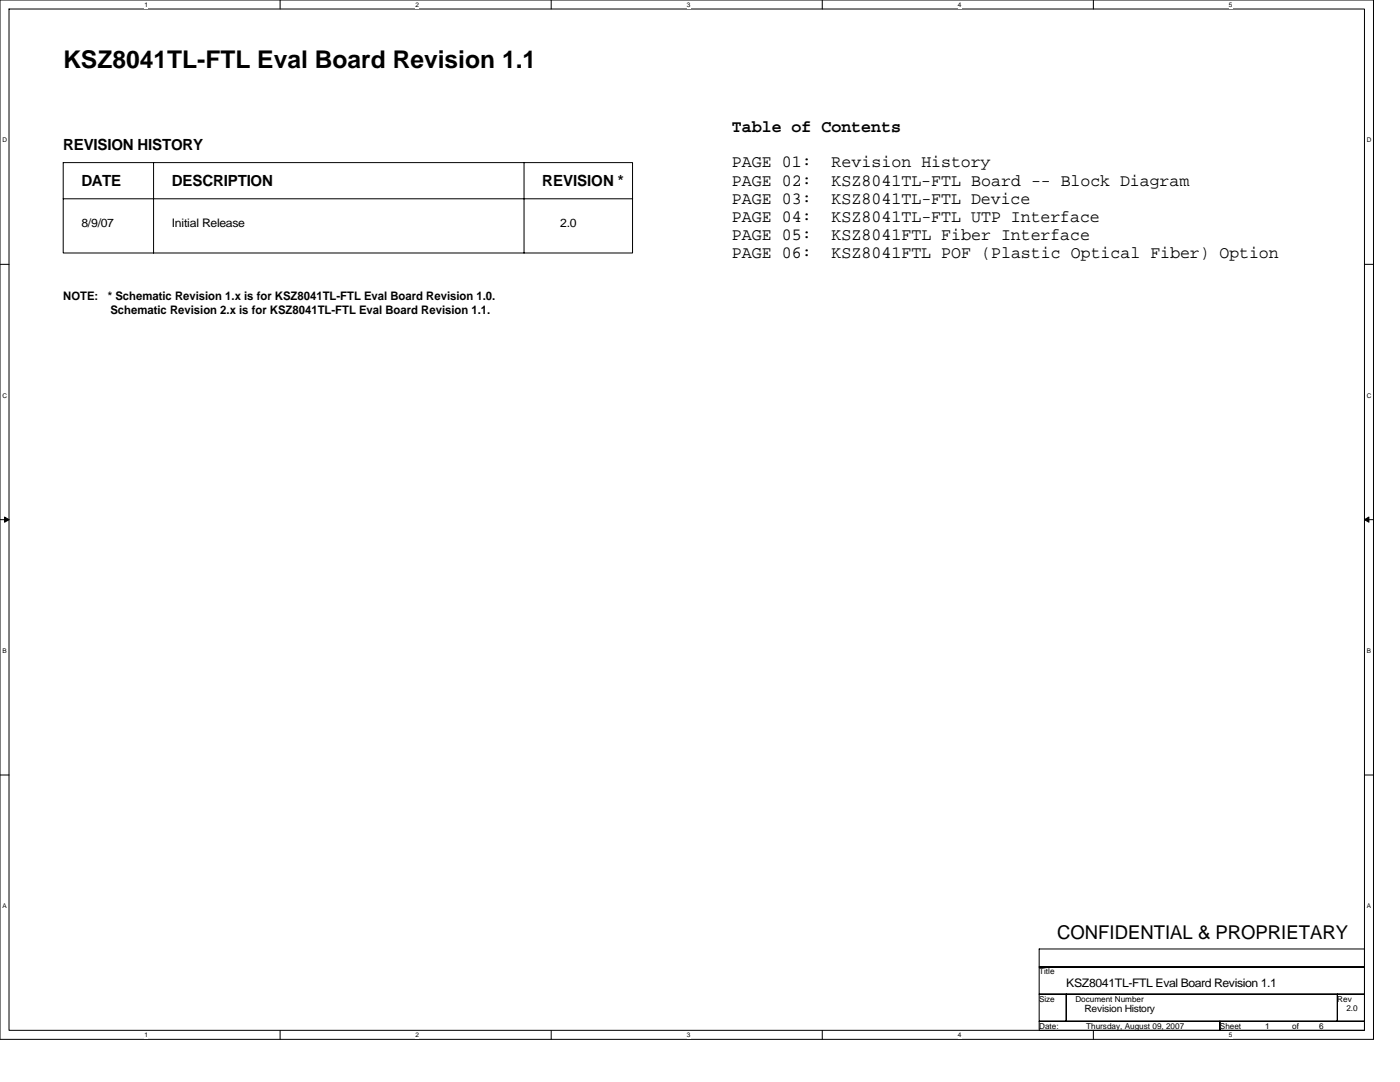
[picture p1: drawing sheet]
<svg xmlns="http://www.w3.org/2000/svg" width="279mm" height="216mm" viewBox="0 0 279 216" stroke-linecap="round" stroke-linejoin="round" font-family="sans-serif">
<defs><g id="words">
<text font-size="4.9" x="12.6" y="13.5">KSZ8041TL-FTL Eval Board Revision 1.1</text>
<text font-size="3.8" x="211" y="187.3">CONFIDENTIAL &amp; PROPRIETARY</text>
<g font-size="3.4">
<text x="146.1" y="26.3">Table of Contents</text>
<text x="146.1" y="33.4">PAGE 01:</text>
<text x="166" y="33.4">Revision History</text>
<text x="146.1" y="37">PAGE 02:</text>
<text x="146.1" y="40.6">PAGE 03:</text>
<text x="166" y="37">KSZ8041TL-FTL Board -- Block Diagram</text>
<text x="166" y="40.6">KSZ8041TL-FTL Device</text>
<text x="146.1" y="44.2">PAGE 04:</text>
<text x="146.1" y="47.8">PAGE 05:</text>
<text x="166" y="44.2">KSZ8041TL-FTL UTP Interface</text>
<text x="166" y="47.8">KSZ8041FTL Fiber Interface</text>
<text x="146.1" y="51.4">PAGE 06:</text>
<text x="166" y="51.4">KSZ8041FTL POF (Plastic Optical Fiber) Option</text>
</g>
<g font-size="3.1">
<text x="12.6" y="29.9">REVISION HISTORY</text>
<text x="16.2" y="37.1">DATE</text>
<text x="34.3" y="37.1">DESCRIPTION</text>
<text x="108.2" y="37.1">REVISION *</text>
</g>
<g font-size="2.3">
<text x="16.2" y="45.4">8/9/07</text>
<text x="34.3" y="45.4">Initial Release</text>
<text x="111.8" y="45.4">2.0</text>
<text x="12.6" y="59.9">NOTE:</text>
<text x="21.5" y="59.9">* Schematic Revision 1.x is for KSZ8041TL-FTL Eval Board Revision 1.0.</text>
<text x="22" y="62.6">Schematic Revision 2.x is for KSZ8041TL-FTL Eval Board Revision 1.1.</text>
<text x="212.8" y="196.8">KSZ8041TL-FTL Eval Board Revision 1.1</text>
</g>
<text font-size="2" x="216.4" y="202">Revision History</text>
<g font-size="1.6">
<text x="207.4" y="194.4">Title</text>
<text x="207.4" y="199.9">Size</text>
<text x="214.6" y="199.9">Document Number</text>
<text x="266.9" y="199.9">Rev</text>
<text x="268.7" y="201.7">2.0</text>
<text x="207.4" y="205.3">Date:</text>
<text x="216.8" y="205.3">Thursday, August 09, 2007</text>
<text x="243.5" y="205.3">Sheet</text>
<text x="252.5" y="205.3">1</text>
<text x="257.9" y="205.3">of</text>
<text x="263.3" y="205.3">6</text>
</g>
<g font-size="1.3">
<text x="28.9" y="1.4">1</text>
<text x="83" y="1.4">2</text>
<text x="137.1" y="1.4">3</text>
<text x="191.2" y="1.4">4</text>
<text x="245.3" y="1.4">5</text>
<text x=".5" y="28.4">D</text>
<text x="272.8" y="28.4">D</text>
<text x=".5" y="79.4">C</text>
<text x="272.8" y="79.4">C</text>
<text x=".5" y="130.3">B</text>
<text x="272.8" y="130.3">B</text>
<text x=".5" y="181.3">A</text>
<text x="272.8" y="181.3">A</text>
<text x="28.9" y="206.9">1</text>
<text x="83" y="206.9">2</text>
<text x="137.1" y="206.9">3</text>
<text x="191.2" y="206.9">4</text>
<text x="245.3" y="206.9">5</text>
</g>
</g></defs>
<path d="M0 0h274.1v207.4h-274.1zM1.8 1.8h270.5v203.8h-270.5z" fill="none" stroke="#000" stroke-width=".2"/>
<g fill="#fff">
<path d="M28.9 .2h.7v1.4h-.7z"/>
<path d="M28.9 205.8h.7v1.4h-.7z"/>
</g>
<path d="M55.9 0v1.8M55.9 205.6v1.8" fill="none" stroke="#000" stroke-width=".2"/>
<g fill="#fff">
<path d="M83 .2h.7v1.4h-.7z"/>
<path d="M83 205.8h.7v1.4h-.7z"/>
</g>
<path d="M110 0v1.8M110 205.6v1.8" fill="none" stroke="#000" stroke-width=".2"/>
<g fill="#fff">
<path d="M137.1 .2h.7v1.4h-.7z"/>
<path d="M137.1 205.8h.7v1.4h-.7z"/>
</g>
<path d="M164.1 0v1.8M164.1 205.6v1.8" fill="none" stroke="#000" stroke-width=".2"/>
<g fill="#fff">
<path d="M191.2 .2h.7v1.4h-.7z"/>
<path d="M191.2 205.8h.7v1.4h-.7z"/>
</g>
<path d="M218.2 0v1.8M218.2 205.6v1.8" fill="none" stroke="#000" stroke-width=".2"/>
<g fill="#fff">
<path d="M245.3 .2h.7v1.4h-.7z"/>
<path d="M245.3 205.8h.7v1.4h-.7z"/>
<path d="M.5 27.3h.9v1.4h-.9z"/>
<path d="M272.8 27.3h.9v1.4h-.9z"/>
<path d="M.5 78.2h.9v1.5h-.9z"/>
<path d="M272.8 78.2h.9v1.5h-.9z"/>
</g>
<path d="M0 52.7h1.8M272.3 52.7h1.8" fill="none" stroke="#000" stroke-width=".2"/>
<g fill="#fff">
<path d="M.5 129.2h.8v1.4h-.8z"/>
<path d="M272.8 129.2h.8v1.4h-.8z"/>
</g>
<path d="M0 103.7h1.8M272.3 103.7h1.8" fill="none" stroke="#000" stroke-width=".2"/>
<path d="M.9 103.2l.9 .5-.9 .5zM272.3 103.7l.9-.5v1z" fill="#000" stroke="#000" stroke-width=".2"/>
<g fill="#fff">
<path d="M.5 180.1h.8v1.4h-.8z"/>
<path d="M272.8 180.1h.8v1.4h-.8z"/>
</g>
<g fill="none" stroke="#000" stroke-width=".2">
<path d="M12.6 32.4h113.6v18.1h-113.6zM12.6 39.7h113.7M30.6 32.4v18.1M104.6 32.4v18.1M0 154.6h1.8M272.3 154.6h1.8M207.4 189.4h64.9v3.6h-64.9zM207.4 193h64.9v5.4h-64.9zM207.4 198.4h5.4v5.4h-5.4zM212.8 198.4h54.1v5.4h-54.1zM266.9 198.4h5.4v5.4h-5.4zM207.4 203.8h36.1v1.8h-36.1z"/>
<path d="M243.5 203.8h28.8v1.8h-28.8z"/>
</g>
<use href="#words"/>
</svg>
